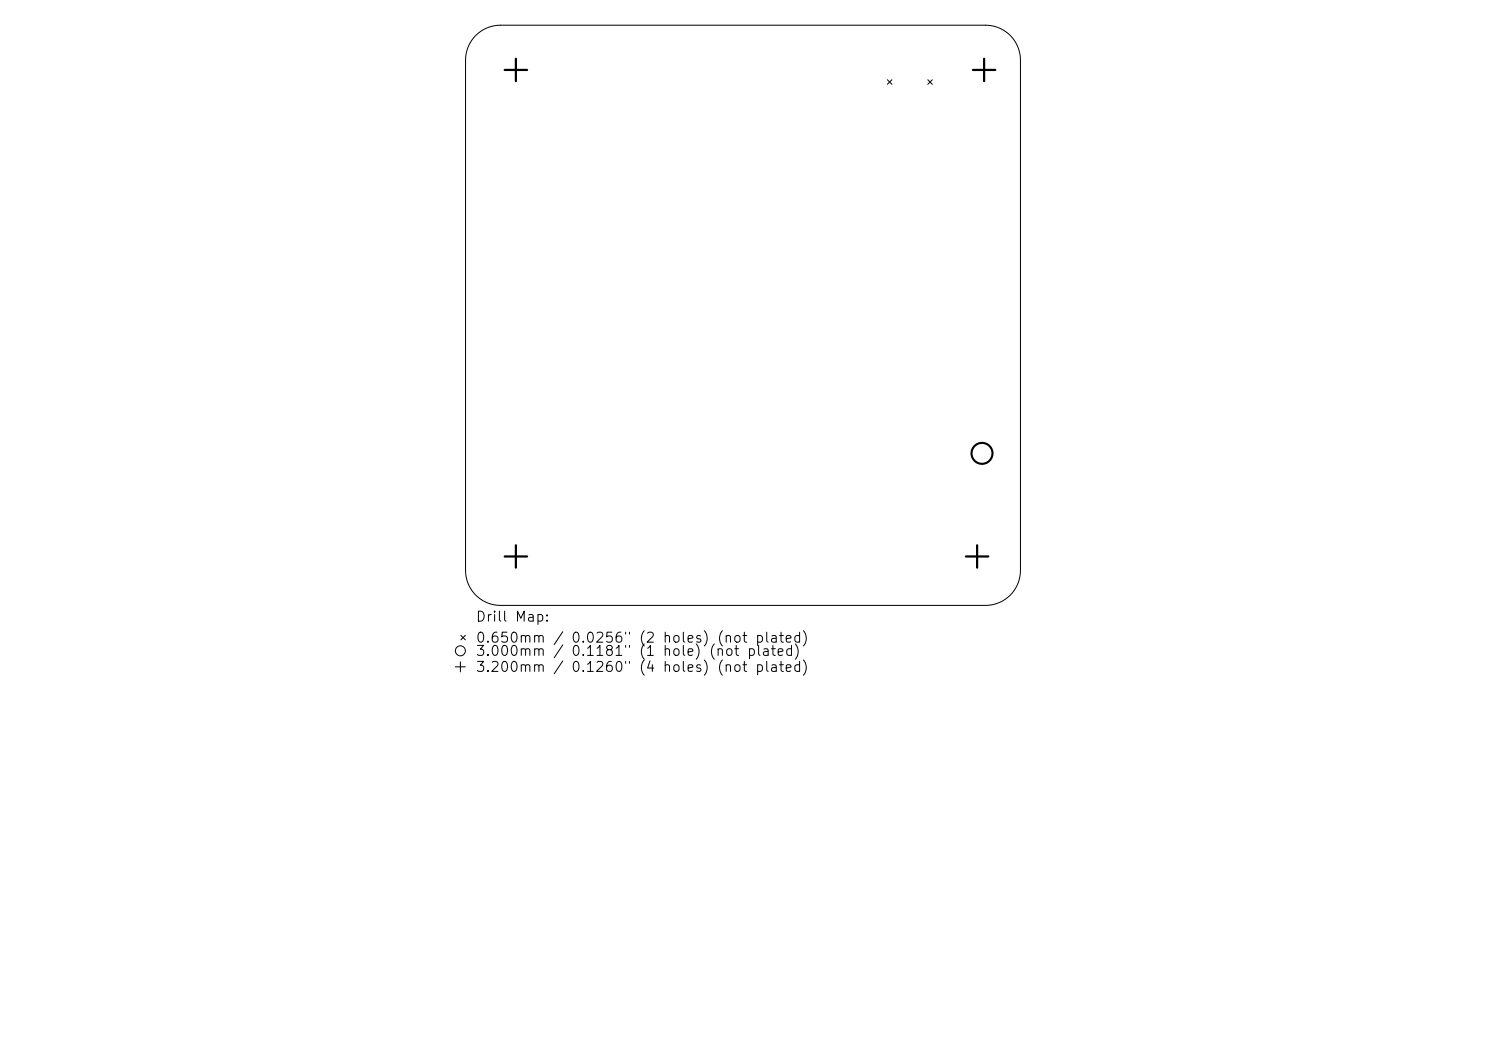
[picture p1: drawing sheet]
<svg xmlns="http://www.w3.org/2000/svg" width="297mm" height="210mm" viewBox="0 0 297 210" stroke-linecap="round" stroke-linejoin="round" font-family="sans-serif">
<defs><g id="words">
<g font-size="2">
<text x="94.9" y="124.7">Drill Map:</text>
<text x="94.9" y="128.9">0.650mm / 0.0256&quot; (2 holes) (not plated)</text>
<text x="94.9" y="131.6">3.000mm / 0.1181&quot; (1 hole) (not plated)</text>
<text x="94.9" y="134.8">3.200mm / 0.1260&quot; (4 holes) (not plated)</text>
</g>
</g></defs>
<g fill="none" stroke="#000" stroke-width=".2">
<path d="M95.1 7.1a7 7 0 0 1 4.9-2.1h97a7 7 0 0 1 7 7v102a7 7 0 0 1-7 7h-97a7 7 0 0 1-7-7v-102a7 7 0 0 1 2.1-4.9zM177.4 15.9l.9 .9M178.3 15.9l-.9 .9M185.4 15.9l.9 .9M186.3 15.9l-.9 .9M91 133.2h2M92 132.2v2M92.1 127l.9 .9M93 127l-.9 .9"/>
<circle cx="92" cy="130" r="1"/>
</g>
<circle cx="196.3" cy="90.6" r="2.1" fill="none" stroke="#000" stroke-width=".42"/>
<path d="M100.9 14h4.4M103.1 11.7v4.5M194.5 14h4.4M196.7 11.7v4.5M100.9 111.2h4.4M103.1 109v4.4M193.1 111.2h4.4M195.3 109v4.4" fill="none" stroke="#000" stroke-width=".45"/>
<use href="#words"/>
</svg>
